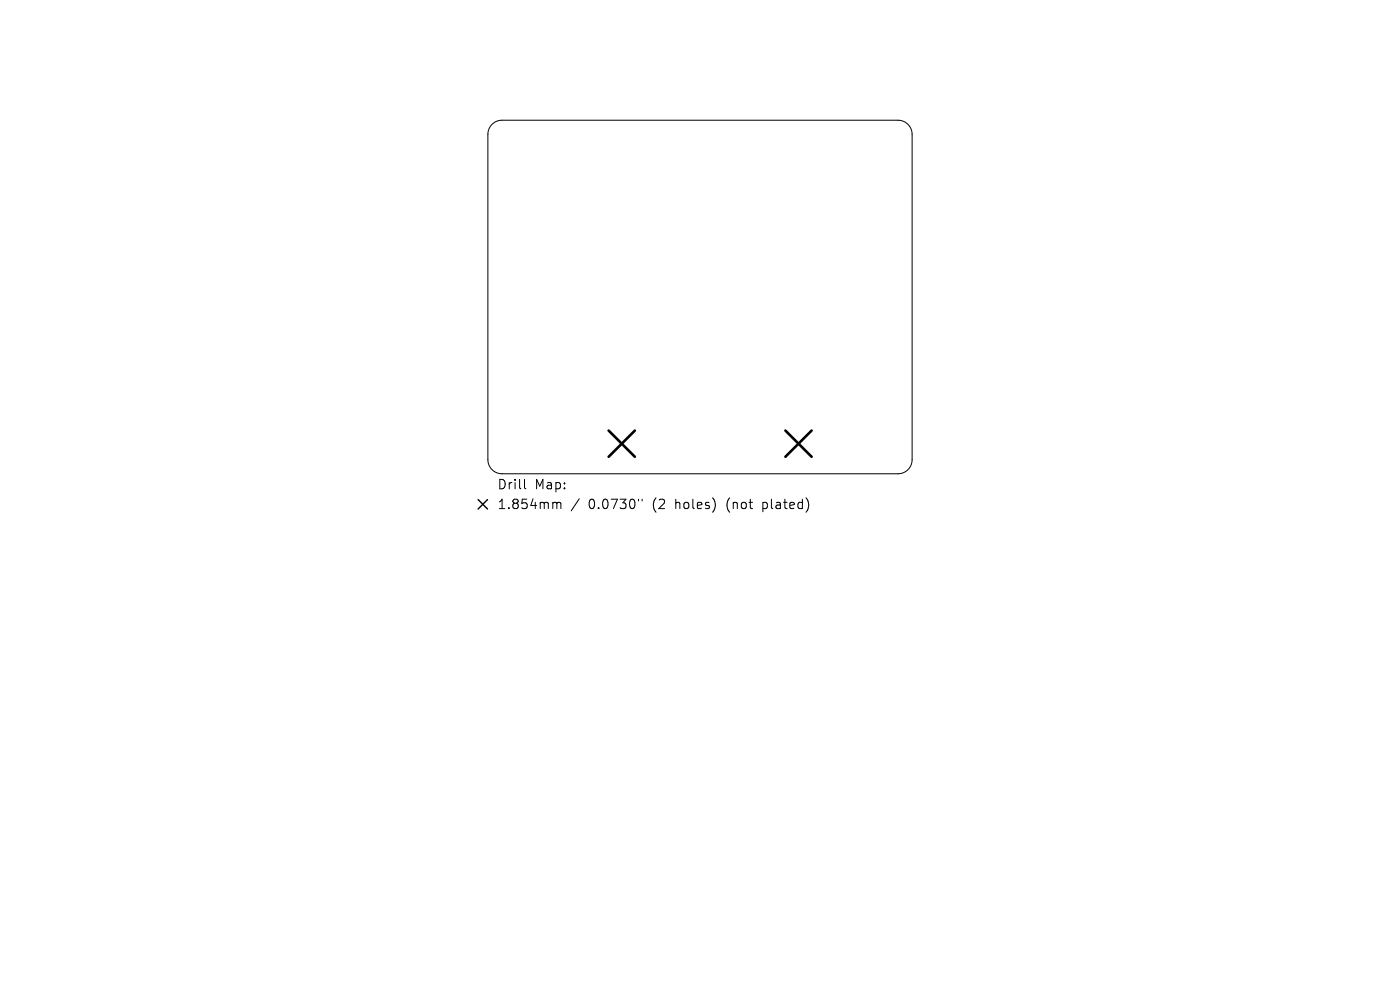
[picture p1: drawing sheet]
<svg xmlns="http://www.w3.org/2000/svg" width="297mm" height="210mm" viewBox="0 0 297 210" stroke-linecap="round" stroke-linejoin="round" font-family="sans-serif">
<defs><g id="words">
<g font-size="2.8">
<text x="105.4" y="104.1">Drill</text>
<text x="113.4" y="104.1">Map:</text>
<text x="105.4" y="108.3">1.854mm</text>
<text x="124.9" y="108.3">0.0730&quot;</text>
<text x="138.6" y="108.3">(2</text>
<text x="143.6" y="108.3">holes)</text>
<text x="154.6" y="108.3">(not</text>
<text x="162.4" y="108.3">plated)</text>
</g>
</g></defs>
<path d="M104.4 26.4a3 3 0 0 1 2.1-.9h84a3 3 0 0 1 3 3v69a3 3 0 0 1-3 3h-84a3 3 0 0 1-3-3v-69a3 3 0 0 1 .9-2.1zM111.3 101.7v1.7l.3 .3M117.6 106.6h.2l.3 .2M118.1 106.8l.3-.2 .5 .1 .1 1.2M118.1 106.8v1.1M122.9 105.8l-1.7 2.6M135.5 105.9v.4M136.2 105.9v.4" fill="none" stroke="#000" stroke-width=".21"/>
<path d="M129.1 91.3l5.6 5.6M134.7 91.3l-5.6 5.6M166.6 91.3l5.6 5.6M172.2 91.3l-5.6 5.6" fill="none" stroke="#000" stroke-width=".56"/>
<path d="M101.4 106l2 2M103.4 106l-2 2" fill="none" stroke="#000" stroke-width=".3"/>
<use href="#words"/>
</svg>
